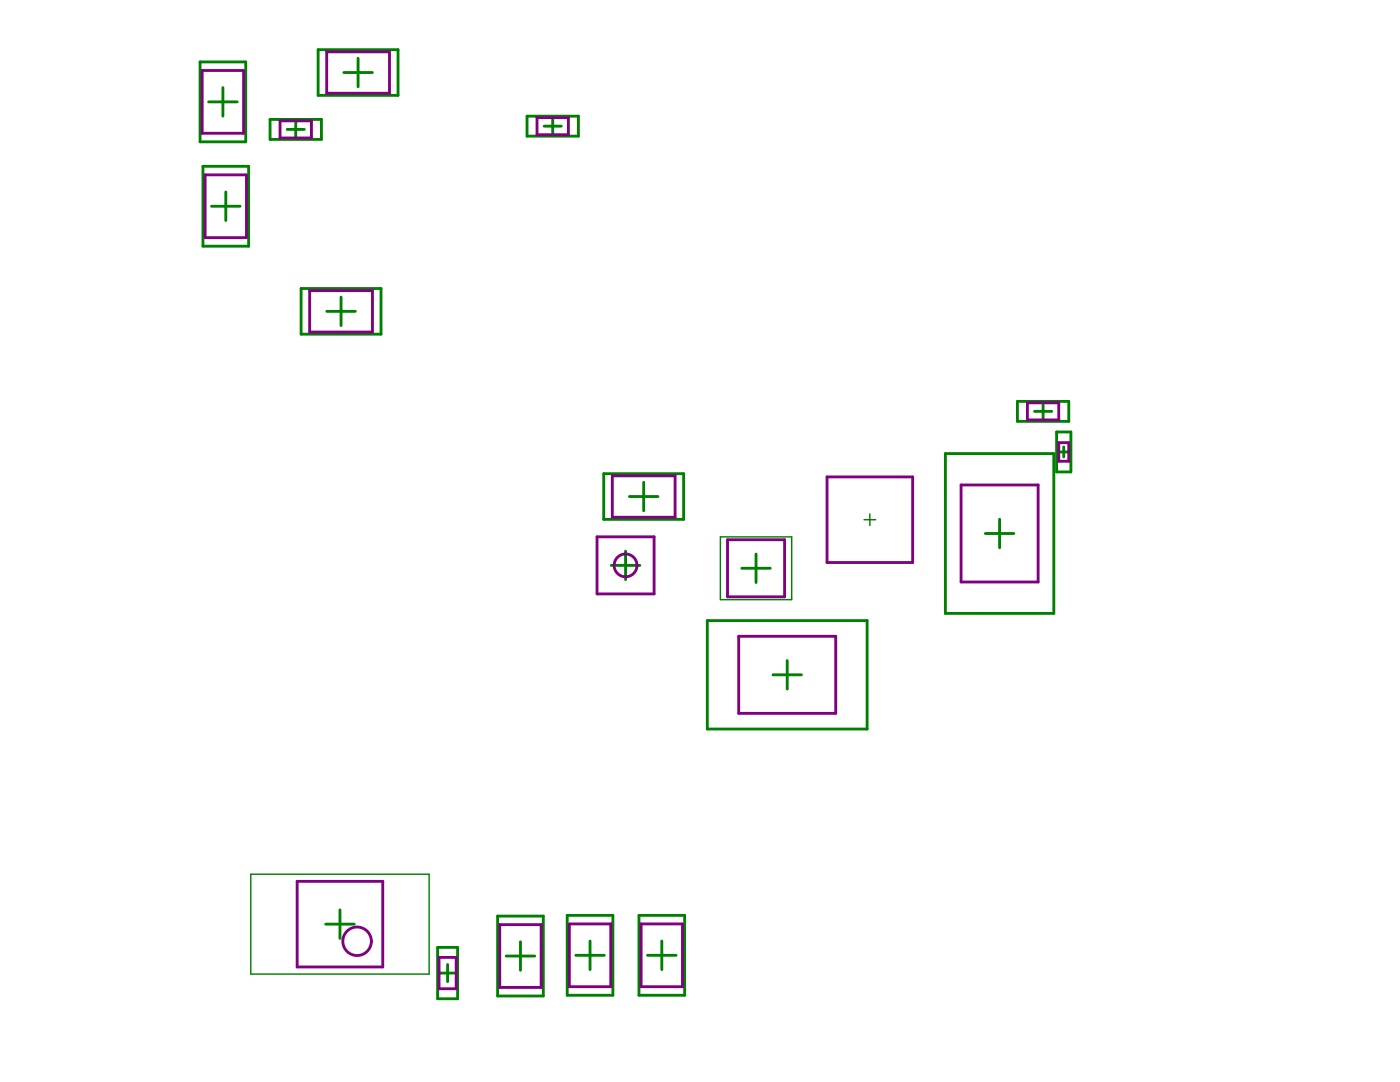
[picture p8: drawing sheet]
<svg xmlns="http://www.w3.org/2000/svg" width="279mm" height="216mm" viewBox="0 0 279 216" stroke-linecap="round" stroke-linejoin="round" font-family="sans-serif">
<g fill="none" stroke="#008000" stroke-width=".57">
<path d="M39.9 12.4h9.1v15.9h-9.1zM44.5 17.5v5.7M63.5 9.9h15.9v9.1h-15.9zM68.6 14.5h5.7M71.5 11.6v5.7M40.5 33.2h9.1v15.9h-9.1zM41.6 20.3h5.7M45.1 38.3v5.7M53.9 23.8h10.2v4h-10.2zM57.3 25.8h3.4M59 24.1v3.4M105.2 23.2h10.2v4h-10.2z"/>
<path d="M108.6 25.2h3.4M110.3 23.5v3.4M42.2 41.2h5.7M60.1 57.6h15.9v9.1h-15.9zM68.1 59.3v5.7M65.2 62.1h5.7M120.5 94.5h15.9v9.1h-15.9zM125.6 99.1h5.7M128.5 96.2v5.7M188.7 90.5h21.6v31.9h-21.6zM203 80.1h10.3v4h-10.3zM206.5 82.1h3.4"/>
<path d="M208.2 80.4v3.4M210.9 86.2h2.8v8h-2.8zM211.3 90.2h2M212.3 89.2v2M122 112.8h5.7M124.8 110v5.7M148 113.4h5.7M150.9 110.5v5.7M196.6 106.5h5.7M199.5 103.6v5.7M141.2 123.8h31.9v21.7h-31.9zM154.3 134.7h5.7"/>
<path d="M157.1 131.8v5.7M65 184.4h5.7M67.8 181.6v5.7M87.3 189h4v10.3h-4zM87.6 194.2h3.4M89.3 192.5v3.4M99.3 182.8h9.1v15.9h-9.1zM101 190.8h5.7M103.9 187.9v5.7M113.2 182.7h9.1v15.9h-9.1zM114.9 190.6h5.7M117.8 187.8v5.7"/>
<path d="M127.5 182.7h9.1v15.9h-9.1zM129.2 190.6h5.7M132.1 187.8v5.7"/>
</g>
<path d="M172.4 103.7h2.4M173.6 102.5v2.4" fill="none" stroke="#008000" stroke-width=".29"/>
<path d="M143.8 107.1h14.2v12.6h-14.2zM50 174.4h35.6v20h-35.6z" fill="none" stroke="#008000" stroke-width=".28"/>
<g fill="none" stroke="#800080" stroke-width=".57">
<path d="M40.4 14.1h8.2v12.5h-8.2zM65.2 10.3h12.5v8.3h-12.5zM40.9 34.9h8.3v12.5h-8.3zM55.9 24.1h6.3v3.4h-6.3zM107.2 23.5h6.2v3.4h-6.2zM61.8 58h12.5v8.3h-12.5zM122.2 94.9h12.5v8.3h-12.5zM165.1 95.2h17v17h-17zM191.8 96.8h15.4v19.3h-15.4zM205 80.4h6.3v3.4h-6.3zM211.3 88.3h2v3.7h-2zM119.2 107.1h11.3v11.4h-11.3z"/>
<path d="M145.2 107.7h11.4v11.4h-11.4zM147.4 127h19.4v15.3h-19.4zM59.3 175.9h17.1v17h-17.1zM87.6 191h3.4v6.3h-3.4zM99.7 184.5h8.3v12.5h-8.3zM113.6 184.4h8.3v12.5h-8.3zM128 184.4h8.2v12.5h-8.2z"/>
<circle cx="124.8" cy="112.8" r="2.28"/>
<circle cx="71.3" cy="187.8" r="2.85"/>
</g>
</svg>
